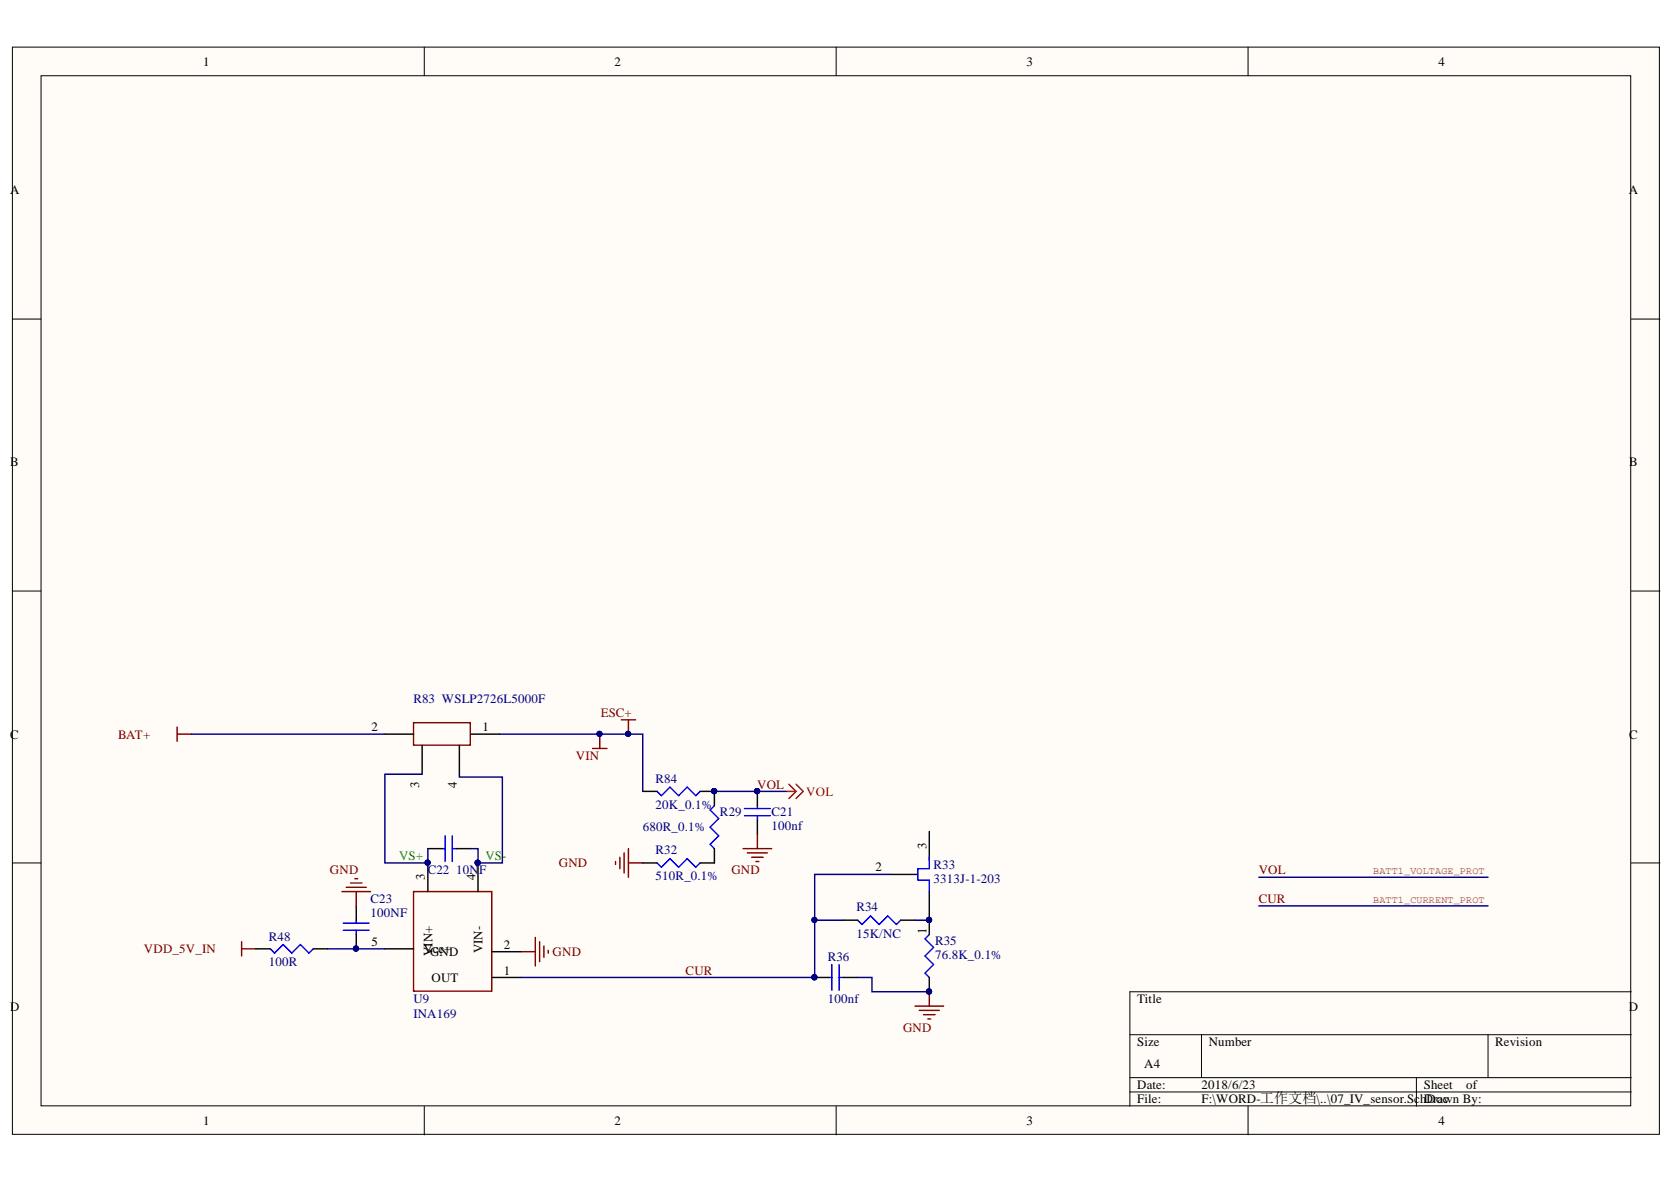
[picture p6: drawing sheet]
<svg xmlns="http://www.w3.org/2000/svg" width="297mm" height="210mm" viewBox="0 0 297 210" stroke-linecap="round" stroke-linejoin="round" font-family="sans-serif">
<defs><g id="words">
<g font-size="2.3">
<text x="36" y="11.7">1</text>
<text x="109.1" y="11.7">2</text>
<text x="182.2" y="11.7">3</text>
<text x="255.3" y="11.7">4</text>
<text x="1.8" y="34.5">A</text>
<text x="289" y="34.5">A</text>
<text x="1.8" y="82.8">B</text>
<text x="289.1" y="82.8">B</text>
<text x="1.8" y="131">C</text>
<text x="65.9" y="129.8">2</text>
<text x="85.6" y="129.8">1</text>
<text x="289.1" y="131">C</text>
<text x="74.4" y="139.8" transform="rotate(-90 74.4 139.8)">3</text>
<text x="81.1" y="139.8" transform="rotate(-90 81.1 139.8)">4</text>
<text x="155.3" y="154.6">2</text>
<text x="164.4" y="150.6" transform="rotate(-90 164.4 150.6)">3</text>
<text x="75.4" y="156.1" transform="rotate(-90 75.4 156.1)">3</text>
<text x="84.4" y="156.1" transform="rotate(-90 84.4 156.1)">4</text>
<text x="65.9" y="167.9">5</text>
<text x="164.4" y="165.7" transform="rotate(-90 164.4 165.7)">1</text>
<text x="75.1" y="169.2">VGND</text>
<text x="76.7" y="169.7" transform="rotate(-90 76.7 169.7)">VIN+</text>
<text x="76.8" y="169.2">cc+</text>
<text x="85.6" y="169.2" transform="rotate(-90 85.6 169.2)">VIN-</text>
<text x="89.4" y="168.4">2</text>
<text x="89.4" y="173">1</text>
<text x="1.8" y="179.3">D</text>
<text x="76.6" y="174.2">OUT</text>
<text x="201.8" y="178">Title</text>
<text x="289" y="179.3">D</text>
<text x="201.8" y="185.6">Size</text>
<text x="214.5" y="185.6">Number</text>
<text x="265.3" y="185.6">Revision</text>
<text x="203.1" y="189.4">A4</text>
<text x="201.8" y="193.3">Date:</text>
<text x="201.8" y="195.8">File:</text>
<text x="213.2" y="193.3">2018/6/23</text>
<text x="213.2" y="195.8">F:\WORD-工作文档\..\07_IV_sensor.SchDrawn By:</text>
<text x="252.6" y="193.3">Sheet</text>
<text x="253.1" y="195.8">Doc</text>
<text x="260.2" y="193.3">of</text>
<text x="36" y="199.6">1</text>
<text x="109.1" y="199.6">2</text>
<text x="182.2" y="199.6">3</text>
<text x="255.3" y="199.6">4</text>
</g>
<g font-size="2.3" fill="#000080">
<text x="73.4" y="124.7">R83 WSLP2726L5000F</text>
<text x="116.3" y="138.9">R84</text>
<text x="116.3" y="143.5">20K_0.1%</text>
<text x="114" y="147.5">680R_0.1%</text>
<text x="127.8" y="144.7">R29</text>
<text x="136.9" y="144.7">C21</text>
<text x="136.9" y="147.3">100nf</text>
<text x="75.9" y="155.1">C22</text>
<text x="81" y="155.1">10N</text>
<text x="85" y="155.1">F</text>
<text x="116.3" y="151.6">R32</text>
<text x="165.7" y="154.1">R33</text>
<text x="65.7" y="160.2">C23</text>
<text x="116.3" y="156.1">510R_0.1%</text>
<text x="152" y="161.7">R34</text>
<text x="165.7" y="156.7">3313J-1-203</text>
<text x="47.7" y="166.9">R48</text>
<text x="65.7" y="162.7">100NF</text>
<text x="152" y="166.4">15K/NC</text>
<text x="165.9" y="167.6">R35</text>
<text x="47.7" y="171.4">100R</text>
<text x="146.9" y="170.4">R36</text>
<text x="165.9" y="170.2">76.8K_0.1%</text>
<text x="73.4" y="178">U9</text>
<text x="146.9" y="178">100nf</text>
<text x="73.4" y="180.6">INA169</text>
</g>
<g font-size="2.3" fill="#800000">
<text x="21" y="131">BAT+</text>
<text x="106.6" y="127.2">ESC+</text>
<text x="102.2" y="134.8">VIN</text>
<text x="134.4" y="139.9">VOL</text>
<text x="58.5" y="155.1">GND</text>
<text x="99.2" y="153.9">GND</text>
<text x="129.8" y="155.1">GND</text>
<text x="223.4" y="155.1">VOL</text>
<text x="223.4" y="160.2">CUR</text>
<text x="25.6" y="169.2">VDD_5V_IN</text>
<text x="98.1" y="169.7">GND</text>
<text x="121.7" y="173">CUR</text>
<text x="160.2" y="183.1">GND</text>
</g>
<text font-size="2.3" fill="#f00" x="143.1" y="141.2">VOL</text>
<g font-size="2.3" fill="#008000">
<text x="70.8" y="152.6">VS+</text>
<text x="86.1" y="152.6">VS-</text>
</g>
<g font-size="1.8" fill="#ad660b">
<text x="243.7" y="155.1">BATT1_VOLTAGE_PROT</text>
<text x="243.7" y="160.2">BATT1_CURRENT_PROT</text>
</g>
</g></defs>
<g fill="#fffcf8" stroke="#000" stroke-width=".18">
<path d="M2.2 8.4h292.2v192.9h-292.2z"/>
<path d="M7.3 13.4h282.1v182.8h-282.1z"/>
</g>
<g fill="none" stroke="#000" stroke-width=".18">
<path d="M75.3 8.4v5M148.4 8.4v5M221.5 8.4v5M2.2 56.6h5.1M289.5 56.6h5M2.2 104.9h5.1M289.5 104.9h5M2.2 153.1h5.1M289.5 153.1h5M289.5 176h-89v20.3M75.3 196.3v5.1M148.4 196.3v5.1"/>
<path d="M200.5 183.6h89M200.5 191.2h89M200.5 193.8h89M213.2 183.6v7.6M221.5 196.3v5.1M251.3 191.2v5.1M264 183.6v7.6"/>
</g>
<g fill="none" stroke="#800000" stroke-width=".25">
<path d="M31.4 129v2.5M31.4 130.3h2.6M73.4 128.2h10v4h-10zM105.2 132.8h2.5M106.4 130.3v2.5M110.2 127.7h2.6M111.5 127.7v2.6M60.7 158.2h5.1M61.4 157.4h3.6M62.2 156.7h2M63 155.9h.5M63.2 158.2v2.5"/>
<path d="M73.4 158.2h13.9v17.7h-13.9zM109.2 152.9v.5M110 152.1v2M110.7 151.3v3.6M111.5 150.6v5.1M111.5 153.1h2.6M131.8 150.6h5.1M132.6 151.3h3.6M133.4 152.1h2M134.1 152.9h.5M134.4 148v2.6M42.9 167.1v2.5"/>
<path d="M42.9 168.4h2.5M92.4 168.9h2.6M95 166.3v5.1M95.8 167.1v3.5M96.5 167.8v2.1M97.3 168.6v.5M162.4 178.5h5M163.1 179.3h3.6M164.9 176v2.5M163.9 180h2M164.6 180.8h.6"/>
</g>
<g fill="#000080" stroke="#000080" stroke-width=".18">
<circle cx="111.5" cy="130.2" r=".46"/>
<circle cx="63.2" cy="168.3" r=".46"/>
<circle cx="126.7" cy="140.4" r=".46"/>
<circle cx="134.3" cy="140.4" r=".46"/>
<circle cx="75.9" cy="153.1" r=".46"/>
<circle cx="84.8" cy="153.1" r=".46"/>
<circle cx="164.8" cy="175.9" r=".46"/>
<circle cx="164.8" cy="163.2" r=".46"/>
<circle cx="144.5" cy="173.4" r=".46"/>
<circle cx="144.5" cy="163.2" r=".46"/>
<circle cx="106.4" cy="130.2" r=".46"/>
</g>
<g fill="none" stroke="#00f" stroke-width=".25">
<path d="M78.5 150.6h.5M79 148.3v4.6M80.2 150.6h.8M80.2 148.3v4.6M116.6 140.4l.8 .8 1.5-1.5 1.5 1.5 1.5-1.5 1.6 1.5 .7-.8M116.6 153.1l.8 .8 1.5-1.5 1.5 1.5 1.5-1.5 1.6 1.5 .7-.8M126.8 143l-.8 .7 1.5 1.5-1.5 1.6 1.5 1.5-1.5 1.5 .8 .8M132.1 144.7h4.6M132.1 143.5h4.6M134.4 143v.5M134.4 144.7v.8M164.9 152.1v2h-2v2.1h2v2"/>
<path d="M48 168.4l.7 .7 1.5-1.5 1.6 1.5 1.5-1.5 1.5 1.5 .8-.7M60.9 165.1h4.6M60.9 163.8h4.6M63.2 163.3v.5M63.2 165.1v.7M147.1 173.4h.5M147.6 171.1v4.6M148.9 173.4h.7M148.9 171.1v4.6M152.2 163.3l.7 .7 1.6-1.5 1.5 1.5 1.5-1.5 1.5 1.5 .8-.7M164.9 165.8l-.8 .8 1.6 1.5-1.6 1.5 1.6 1.5-1.6 1.6 .8 .7"/>
</g>
<g fill="none" stroke="#000" stroke-width=".25">
<path d="M68.3 130.3h5.1M74.9 132.3v5.1M81.5 132.3v5.1M83.5 130.3h5.1M75.9 153.1v5.1M75.9 150.6h2.6M81 150.6h2.5M84.8 153.1v5.1M114.1 140.4h2.5M114.1 153.1h2.5M124.2 140.4h2.6v2.6M126.8 150.6v2.5h-2.6"/>
<path d="M134.4 140.4v2.6M134.4 145.5v2.5M157.8 155.1h5.1M164.9 147.5v5.1M164.9 158.2v7.6M45.4 168.4h2.6M55.6 168.4h2.5M63.2 160.7v2.6M63.2 165.8v2.6M68.3 168.4h5.1M87.4 168.9h5M87.4 173.4h5"/>
<path d="M144.6 173.4h2.5M149.6 173.4h2.6M149.6 163.3h2.6M159.8 163.3h2.6M164.9 173.4v2.6"/>
</g>
<path d="M140 139.1l1.3 1.3M141.3 139.1l1.2 1.3-1.2 1.3M139.5 140.4h1.8M141.3 140.4l-1.3 1.3" fill="none" stroke="#f00" stroke-width=".25"/>
<path d="M34 130.3h34.3M74.9 137.4h-6.6v15.7h7.6v-2.5M81.5 137.4v.5h7.6v15.2h-4.3v-2.5h-1.3M88.6 130.3h25.5v10.1M126.8 140.4h12.7M157.8 155.1h-13.2v18.3h-52.2M223.4 155.7h40.6M58.1 168.4h10.2M144.6 163.3h5M152.2 173.4h2.5v2.6h10.2M162.4 163.3h2.5M223.4 160.7h40.6" fill="none" stroke="#000080" stroke-width=".25"/>
<use href="#words"/>
</svg>
